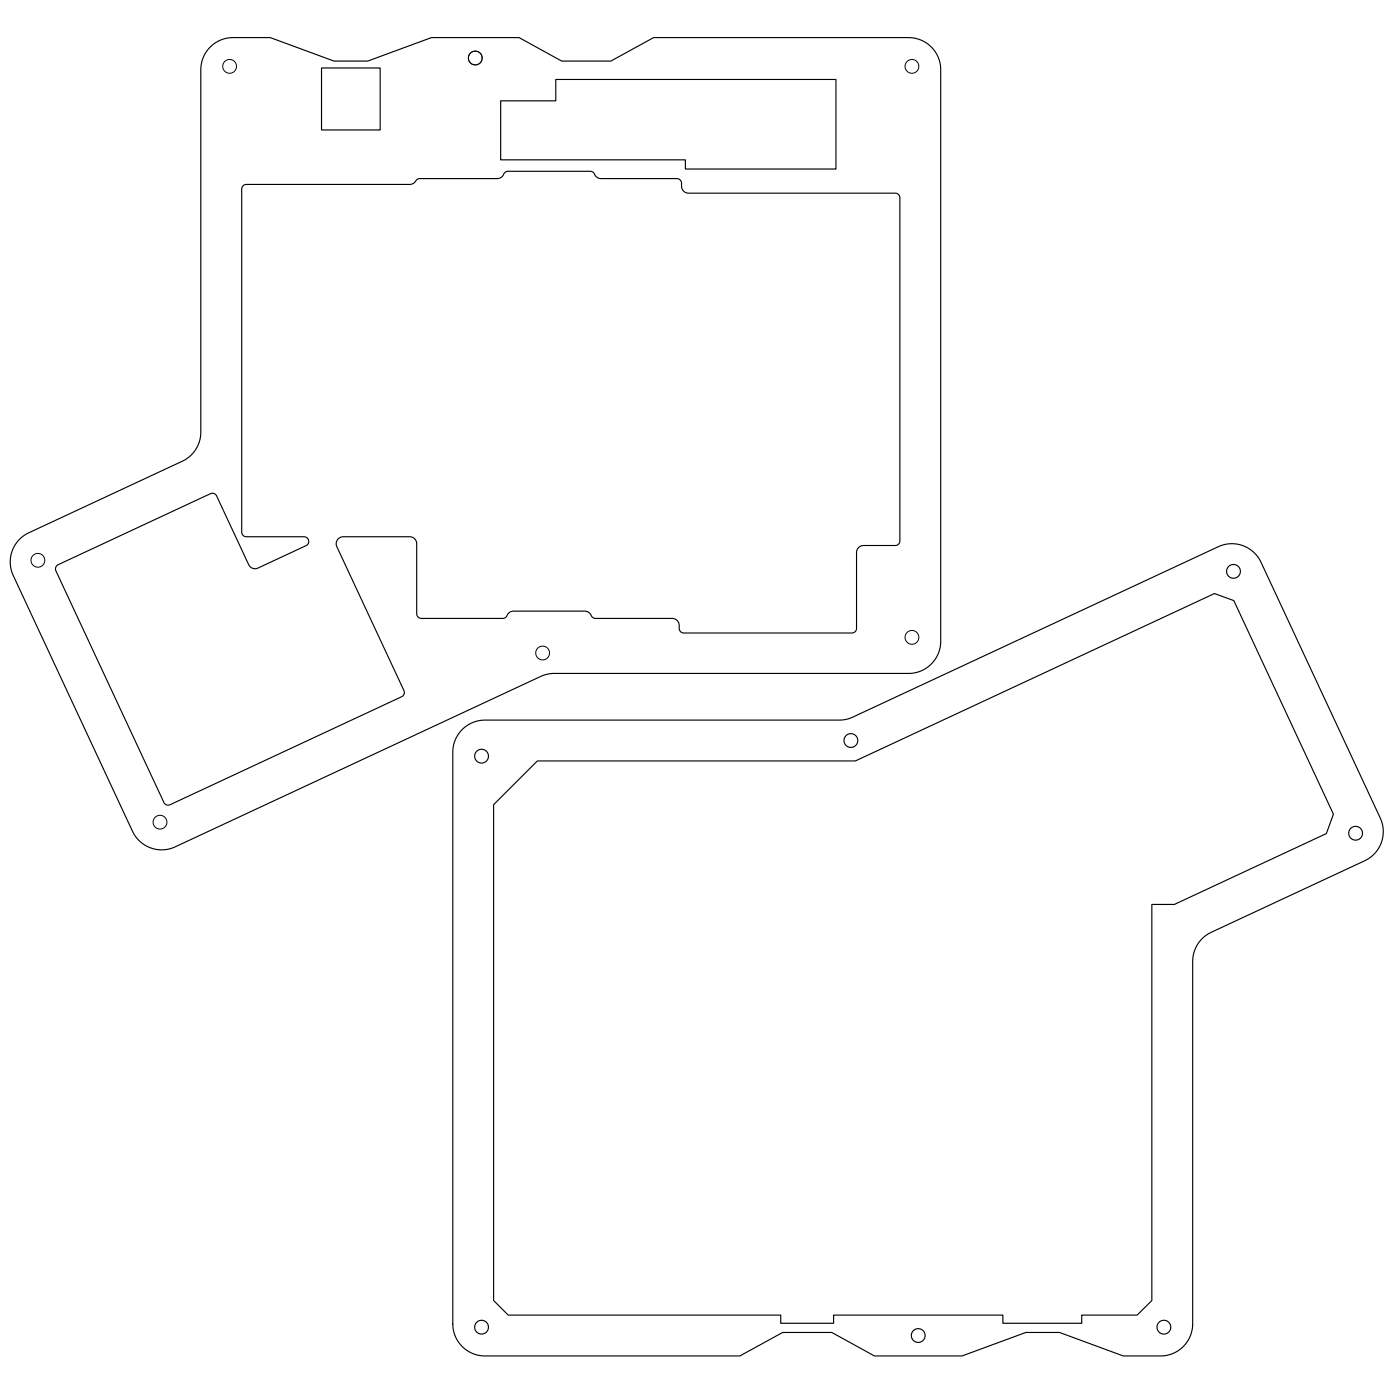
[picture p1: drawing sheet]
<svg xmlns="http://www.w3.org/2000/svg" width="305mm" height="305mm" viewBox="0 0 305 305" stroke-linecap="round" stroke-linejoin="round" font-family="sans-serif">
<g fill="none" stroke="#000" stroke-width=".22">
<circle cx="50" cy="14.5" r="1.5"/>
<circle cx="103.5" cy="12.6" r="1.5"/>
<circle cx="198.5" cy="14.5" r="1.5"/>
<circle cx="8.2" cy="122" r="1.5"/>
<circle cx="198.5" cy="138.8" r="1.5"/>
<circle cx="118.1" cy="142.2" r="1.5"/>
<circle cx="34.8" cy="179" r="1.5"/>
</g>
<g fill="none" stroke="#000" stroke-width=".25">
<path d="M45.8 10.2l1.7-1.2 2.1-.7 9.2-.1 13.9 5.1h7.4l13.8-5.1h19.1l9.3 5.1h10.7l9.3-5.1h55.7l2.3 .5 2 1.2 1.1 1.1 .8 1.2 .4 1.4 .2 1.5v124.6l-.4 2.4-1.3 2.1-1 .9-1.3 .8-1.4 .5-1.4 .2h-77.3l-1.6 .2-1.4 .5-79.9 37.2-1.8 .5-1.9-.1-1.8-.5-1.6-1-1.1-1.1-.7-1.2-26-55.8-.6-1.8v-1.8l.3-1.5 .7-1.5 1-1.3 1.3-1 34.4-16.1 1-.7 .9-.8 .8-1.1 .5-1.1 .4-1.2 .1-1.3v-79.1l.2-1.3 .4-1.3 .6-1.1zM70 14.8h12.8v13.5h-12.8zM109 22h12v-4.7h61v19.5h-32.8v-2h-40.2zM52.9 40.5l.7-.3h35.7l.7-.3 .8-.8 .5-.2h17.1l.8-.3 .7-1 .6-.3h18l.7 .3 .8 1 .7 .3h16.9l.7 .6 .1 1.3 .2 .6 .5 .4 .7 .3h45.1l.6 .2 .4 .8v74.8l-.3 .6-.5 .3h-7.2l-.8 .2-.5 .6-.1 .7v16.5l-.2 .6-.3 .3-.5 .1h-36.7l-.5-.2-.3-.4-.2-1.3-.2-.6-.9-.6-17.2-.1-.6-.2-.7-1.1-.9-.2h-15.6l-.8 .2-.8 1.1-.6 .2h-18l-.5-.3-.3-.6v-15.3l-.4-1.1-.5-.3-.6-.1h-14.9l-.5 .3-.4 .5-.2 .6 .1 .7 14.6 31.3 .1 .6-.1 .4-.5 .4-50.4 23.5-.5 .1-.5-.2-.3-.4-23.5-50.4-.1-.6 .2-.4 .4-.4 33.4-15.5 .6 .1 .4 .4 7.1 15.1 .6 .6 .7 .2 .6-.1 10.5-4.9 .5-.5 .1-.5-.1-.4-.7-.5h-12.8l-.6-.3-.4-.6v-74.8zM100.6 158.8l1.1-.8 1.1-.7 1.3-.4 1.3-.1h77.3l1.5-.2 1.5-.5 79.8-37.2 1.9-.5 1.9 .1 1.8 .5 1.6 1 1 1.1 .8 1.2 26 55.8 .6 1.8v1.7l-.3 1.6-.7 1.5-1 1.3-1.3 1-34.4 16.1-1 .7-.9 .8-.8 1.1-.6 1.1-.3 1.2-.1 1.3v79.1l-.5 2.3-1.2 2.1-1.8 1.5-2.3 .8-9.3 .1-13.9-5.1h-7.4l-13.9 5.1h-19l-9.3-5.1h-10.7l-9.3 5.1h-55.7l-2.3-.5-2.1-1.2-1-1-.8-1.3-.5-1.5-.1-1.4v-124.6l.1-1.4 .4-1.3 .7-1.2zM107.5 175.2l9.5-9.5h69.2l78.2-36.5 4.2 1.6 21.7 46.5-1.5 4.2-33.1 15.4h-4.9v86.2l-3.2 3.2h-12.1v1.8h-17.2v-1.8h-36.8v1.8h-11.5v-1.8h-59.4l-3.1-3.2z"/>
<circle cx="268.5" cy="124.4" r="1.5"/>
<circle cx="104.8" cy="164.6" r="1.5"/>
<circle cx="185.2" cy="161.2" r="1.5"/>
<circle cx="295.1" cy="181.4" r="1.5"/>
<circle cx="104.8" cy="288.9" r="1.5"/>
<circle cx="199.9" cy="290.8" r="1.5"/>
<circle cx="253.4" cy="288.9" r="1.5"/>
</g>
</svg>
